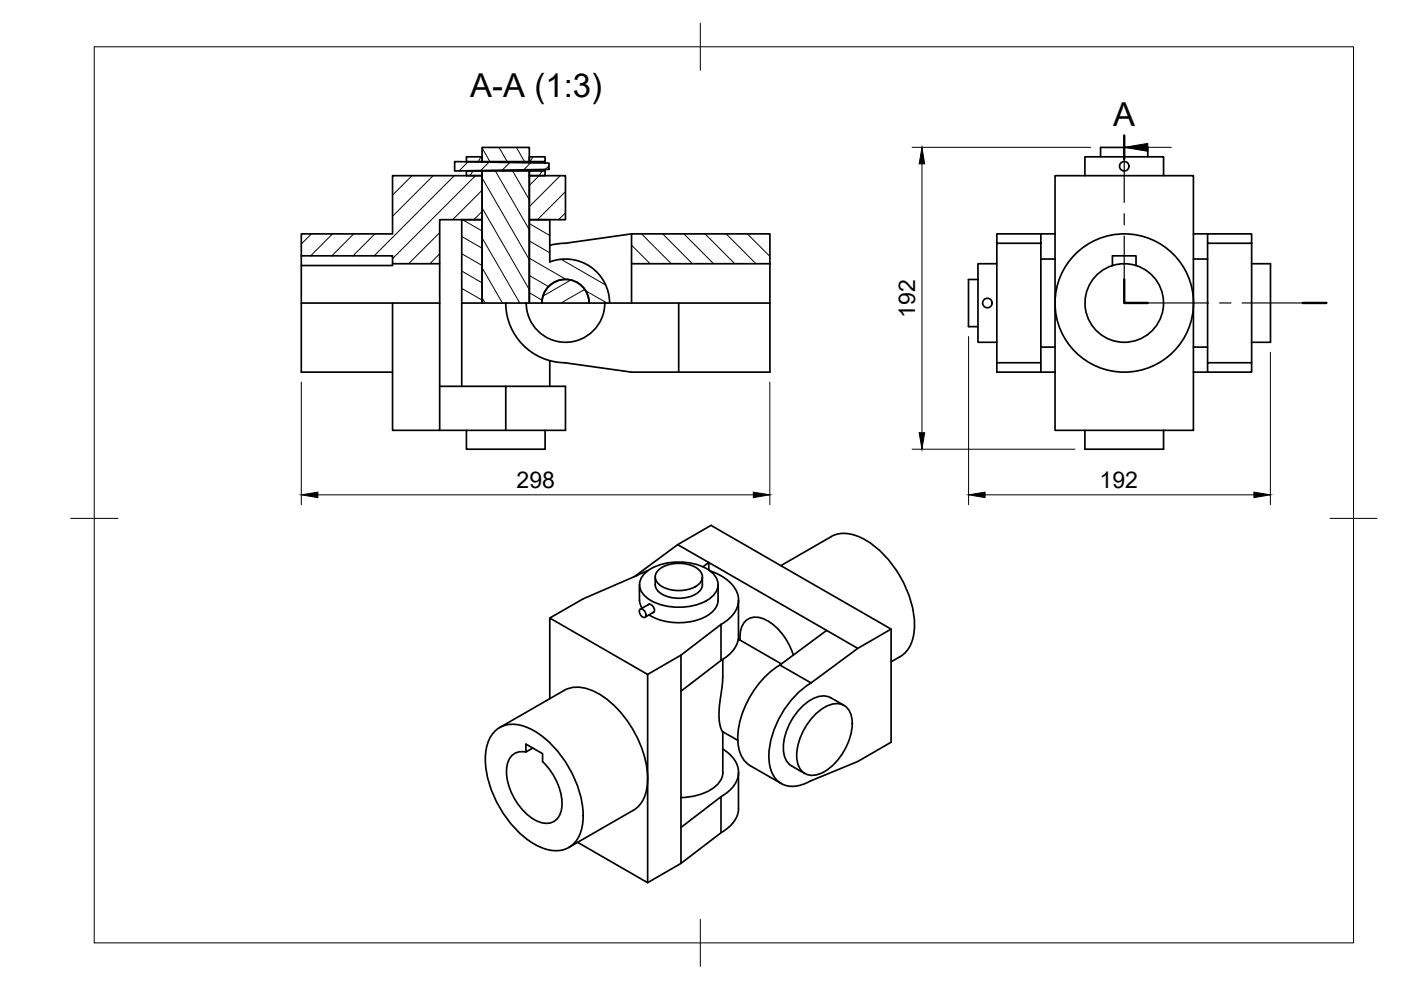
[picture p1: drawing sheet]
<svg xmlns="http://www.w3.org/2000/svg" width="297mm" height="210mm" viewBox="0 0 297 210" stroke-linecap="round" stroke-linejoin="round" font-family="sans-serif">
<defs><g id="words">
<g font-size="7">
<text x="99.7" y="20.6">A-A (1:3)</text>
<text x="236" y="26.7">A</text>
</g>
<g font-size="4.9">
<text x="194" y="67.5" transform="rotate(-90 194 67.5)">192</text>
<text x="109.5" y="103.5">298</text>
<text x="233.1" y="103.5">192</text>
</g>
</g></defs>
<!-- layer: Visible -->
<g fill="none" stroke="#000" stroke-width=".36">
<path d="M96.4 34.3l20 .3v1.3l-20 .4zM98.9 33.2h3.3v1.1h-3.3zM98.9 36.3l3.3-.1v1h-3.3zM98.9 34.3h.1M98.9 36.2v.1M102.2 34.3h.1M102.2 31.3h10v3h-10zM102.2 36.3h10v28v-17.7h4.4v8.9a9.3 9.3 0 0 1 12.6 8.7M102.2 36.3v28v-17.7h-4.3v35.3M112.2 36v.3M112.2 37.2h7.7v9.4h-7.7zM112.2 33.2h3.4v1.1h-3.4z"/>
<path d="M112.2 36.3h3.4v.9h-3.4zM112.2 34.3v.2M115.5 35.9l.1 .4M115.6 34.3l-.1 .3M223.7 37.2h29.3v54h-29.3zM230 37.2v-4h16.7v4M233.3 33.2v-1.9h10.1v1.9M63.9 49.6h19.3v-12.4h19v9.4h-9v9.3h-10v-1.7h-19.3zM63.9 54.2v24.7h19.3M83.2 55.9v.4h-19.3M93.2 55.9v8.4M133.9 49.6h29.3v6.3h-29.3z"/>
<path d="M133.9 55.9v8.4M133.9 49.6l-17.3 2.4M163.2 55.9v23h-29.3l-14.2-2a12.7 12.7 0 0 1-12.5-12.7M207.3 59.3h-2v10h2M211.3 49.6h9.4v2h-9.4zM211.3 51.6v25.3M211.3 55.9h-4v16.7h4M220.7 51.6v25.3M220.7 49.6h3M220.7 54.9h3M235.9 56.3v-2.1h5v2.1M240.9 56.3l-2.2-.4-1.4 .1-1.4 .3"/>
<path d="M240.9 56.3a8.3 8.3 0 0 1 4.2 12.8 8.3 8.3 0 0 1-13.5 0 8.3 8.3 0 0 1 4.3-12.8M253 49.6h3M253 54.9h3M256 49.6h9.4v2h-9.4zM256 51.6v25.3M265.4 51.6v25.3M265.4 55.9h4v16.7h-4M63.9 64.3h29.3M83.2 64.3v26.9h10v-26.9M97.9 64.3h9.3M107.2 64.3h21M111.6 64.2a8.3 8.3 0 0 0 8.3 8.4 8.3 8.3 0 0 0 8.3-8.4"/>
<path d="M114.9 64.2a5 5 0 0 1 5-5 5 5 0 0 1 5 5M116.6 76.5v5.4M128.2 64.3h35M143.9 64.3v14.6M211.3 76.9h9.4v2h-9.4zM220.7 78.9h3M220.7 73.6h3M253 78.9h3M253 73.6h3M256 76.9h9.4v2h-9.4zM93.2 91.2h14v-9.3h12.7v9.3h-12.7M93.2 81.9h14"/>
<path d="M98.9 91.2v4h16.7v-4M230 91.2v4h16.7v-4M143.7 115.5l7-4.1 38.2 22v24l-7 4.1-10 4.1a5.9 5.9 0 0 1-7.1-.1 7.8 7.8 0 0 1-1.7-6.5 20.1 20.1 0 0 1 8.9-14.2M165.6 119.9l10.6-6.1a7.2 7.2 0 0 1 7.3 .7 22.9 22.9 0 0 1 10.4 18 7.5 7.5 0 0 1-3 6.7M135.6 124v3.2M135.6 127.2l.1 .7 .4 1M135.8 129.1a1.16 1.16 0 0 1 1 1.8 1.16 1.16 0 0 1-1-1.8zM136.5 121.8a10.9 10.9 0 0 1 9.2-2.5 8.5 8.5 0 0 1 6.2 3.2 3.2 3.2 0 0 1-1.2 4.3 12.4 12.4 0 0 1-13.5 0 3.2 3.2 0 0 1-.7-5zM137.4 121l-13.8 6-7 4M137.4 128.2a1.09 1.09 0 0 1 1.3 1.5l-.3 .2M137.7 128.1l-1.9 1.1M138.7 129.7l-1.9 1.2"/>
<path d="M138.9 122.3a3.1 3.1 0 0 0 2.2 4.1 7.5 7.5 0 0 0 7-.8l.7-1.1 .1-.5M139.7 120.7a7.4 7.4 0 0 1 8.4 0 2.07 2.07 0 0 1 .8 2 2.07 2.07 0 0 1-1.4 1.7 7.5 7.5 0 0 1-7.8-.5 1.94 1.94 0 0 1 0-3.2zM144.4 138.9l8.5-6.5v7.6l-8.5 6.6zM144.4 138.9l-7.1 4.1M148.9 122.3v1.7M149 120.2l1.3-.9-6.6-3.8-9.2 6.8M150.3 120.9v-1.6l25 14.4M150.5 121a9.2 9.2 0 0 1 5.8 4.6 4.9 4.9 0 0 1-1.8 5.6l-1.6 1.2M152.3 127.2a4.6 4.6 0 0 1-3.5 3.9 13 13 0 0 1-11.2-.7M152.3 124v3.2M153.2 139.8v5.2a28.1 28.1 0 0 0-.6 8.3l.2 1 .4 .8M156.5 135.5l9.2 5.3"/>
<path d="M156.6 127.2v7.7a6.3 6.3 0 0 1-3.7 5.1M156.9 135.7a4.3 4.3 0 0 1 2.2-4.7 6.2 6.2 0 0 1 6 2.5l1.2 1.6a14 14 0 0 1 1.9 3.8M188.9 133.4l-7 4.1M190.8 139.2l-1.9 1.1M104.8 155.2a5.9 5.9 0 0 1 7.2-.9 21.4 21.4 0 0 1 10.2 11.8 15.3 15.3 0 0 1 .8 10.8 5.5 5.5 0 0 1-7.2 3.2 19.2 19.2 0 0 1-10.2-9.5 18.8 18.8 0 0 1-2.4-12.4l.4-1.1zM112.9 158.6l-1.4 .8v-1.6l3.5 2v1.7a12.7 12.7 0 0 1 4.1 9.9 3.3 3.3 0 0 1-5 2.8 12.5 12.5 0 0 1-6.7-11.5 3.3 3.3 0 0 1 4.1-3.2M116.6 148.1v-17.1l20.7 12v44.1l-14.8-8.5M119.6 146.4l-13.7 7.9M119.6 146.4a7.3 7.3 0 0 1 7.3 .7 22.9 22.9 0 0 1 10.4 18 7.5 7.5 0 0 1-3 6.7l-13.7 7.9M144.4 146.6v28.8M153.2 155.1l3.2 1.9M153.2 155.1v8.7"/>
<path d="M153.3 158.8a5.7 5.7 0 0 1 3.2 6 6.8 6.8 0 0 1-3.6 4.1M165.4 141l9.9-7.3 6.6 3.8-9.9 7.3zM165.4 141a19.7 19.7 0 0 0-9 15.9 6.3 6.3 0 0 0 2.6 5.4M173.1 151.2a5.9 5.9 0 0 1 5.2-1.9 3.8 3.8 0 0 1 2.4 4.1 12.6 12.6 0 0 1-6.9 10.7 3.3 3.3 0 0 1-4.8-2.9 12.6 12.6 0 0 1 4.1-10zM178.9 149.6l-2.8-1.7a4.4 4.4 0 0 0-4.6 .7 12.5 12.5 0 0 0-5.3 11.3 3.5 3.5 0 0 0 1.6 2.5M144.4 175.4l8.5-6.5v7.7l-8.5 6.5zM153.3 163.7a4.8 4.8 0 0 1-3.1 4 13.3 13.3 0 0 1-5.8 1.4M156.6 163.8v7.6M156.6 171.4a6.3 6.3 0 0 1-3.7 5.1M159 162.3l6.7 3.8M167.8 162.4l2.8 1.6M144.4 183.1l-7.1 4"/>
<circle cx="238.4" cy="35.2" r="1.01"/>
<circle cx="209.3" cy="64.2" r="1.01"/>
<circle cx="238.4" cy="64.2" r="14.7"/>
</g>
<!-- layer: BORDER -->
<path d="M20 9.9h267v190h-267zM148.5 4.9v10M15 109.9h10M282 109.9h10M148.5 194.9v10" fill="none" stroke="#000" stroke-width=".21"/>
<!-- layer: Hatching -->
<g fill="none" stroke="#000" stroke-width=".21">
<path d="M87.4 37.2l-4.2 4.2M91.8 37.2l-8.6 8.7M96.3 37.2l-17 17M99.3 34.3l-2 1.9M100.3 36.3l-.6 .9M100.8 37.2l-17.6 17.6M102 33.2l-.6 1M102.2 37.7l10 17.4M102.2 31.4l1.7 2.8M103.7 34.4l-1.8 1.7M105 36.3l7.2 12.4M105.8 31.2l1.7 3"/>
<path d="M108.1 34.4l-1.6 1.7M108.7 36.3l3.5 6.1M109.5 31.2l1.7 3M112.5 34.5l-1.5 1.5M113 33.2l-.6 1M114.3 37.2l-2.1 2.1M114.9 36.3l-.6 .9M116.4 35.2l-.8 .7M118.8 37.2l-6.6 6.6M66 49.6l-2.1 2.1M70.5 49.6l-4.6 4.6M75 49.6l-4.6 4.6"/>
<path d="M79.5 49.6l-4.7 4.6M93.2 49.3l-6.6 6.6M93.2 53.8l-2.1 2.1M97.9 57.5l4.3 2.5M97.9 53.8l4.3 2.5M97.9 50.1l4.3 2.5M98.1 46.6l4.1 2.4M102.2 40.3l-6.2 6.3M102.2 44.8l-1.7 1.8M102.2 56.8l4.3 7.4M102.2 50.4l8 13.8M102.2 44.1l10 17.3"/>
<path d="M112.2 58.4l4.1 2.4M112.2 54.8l7.8 4.4M112.2 51.1l4.3 2.5M112.2 47.4l4.3 2.5M118.9 55l9.5 5.4M119.9 40.6l-6 6M119.9 45.1l-1.5 1.5M121 59.4l-5.9 3.4M133.9 52l3.9 3.9M136 49.6l6.3 6.3M140.5 49.6l6.3 6.3M145 49.6l6.3 6.3"/>
<path d="M149.5 49.6l6.3 6.3M153.9 49.6l6.4 6.3M158.4 49.6l4.8 4.7M162.9 49.6l.3 .3M97.9 61.1l4.3 2.5M102.2 63.1l.6 1.1M112.2 62.1l2.7 1.5M124 61.4l-5 2.8M124.1 61.6l4.6 2.6"/>
</g>
<!-- layer: Section Lines -->
<path d="M238.4 28.7v5M238.4 59.2v5h5M276.2 64.2h5" fill="none" stroke="#000" stroke-width=".51"/>
<path d="M238.4 33.7v9.2M238.4 45.3v2.4M238.4 50.1v9.1M243.4 64.2h12.8M258.6 64.2h2.4M263.4 64.2h12.8" fill="none" stroke="#000" stroke-width=".25"/>
<path d="M243.4 31.2h4.9" fill="none" stroke="#000" stroke-width=".21"/>
<path d="M238.4 31.2l5-.8v1.7z" fill="#000" stroke="#000" stroke-width=".21"/>
<!-- layer: FD_Dimensions -->
<path d="M193.4 31.2h37.8M195.5 34.7v57.1M205.4 71.3v35.7M269.3 74.7v32.3M63.9 81v26M163.2 81v26M193.4 95.2h34.5M67.4 104.9h92.3M208.9 104.9h57" fill="none" stroke="#000" stroke-width=".21"/>
<path d="M195.5 31.2l.5 3.5h-1.1zM194.9 91.8h1.1l-.5 3.4zM63.9 104.9l3.5-.6v1.2zM159.7 104.3l3.5 .6-3.5 .6zM205.4 104.9l3.5-.6v1.2zM265.9 104.3l3.4 .6-3.4 .6z" fill="#000" stroke="#000" stroke-width=".21"/>
<use href="#words"/>
</svg>
